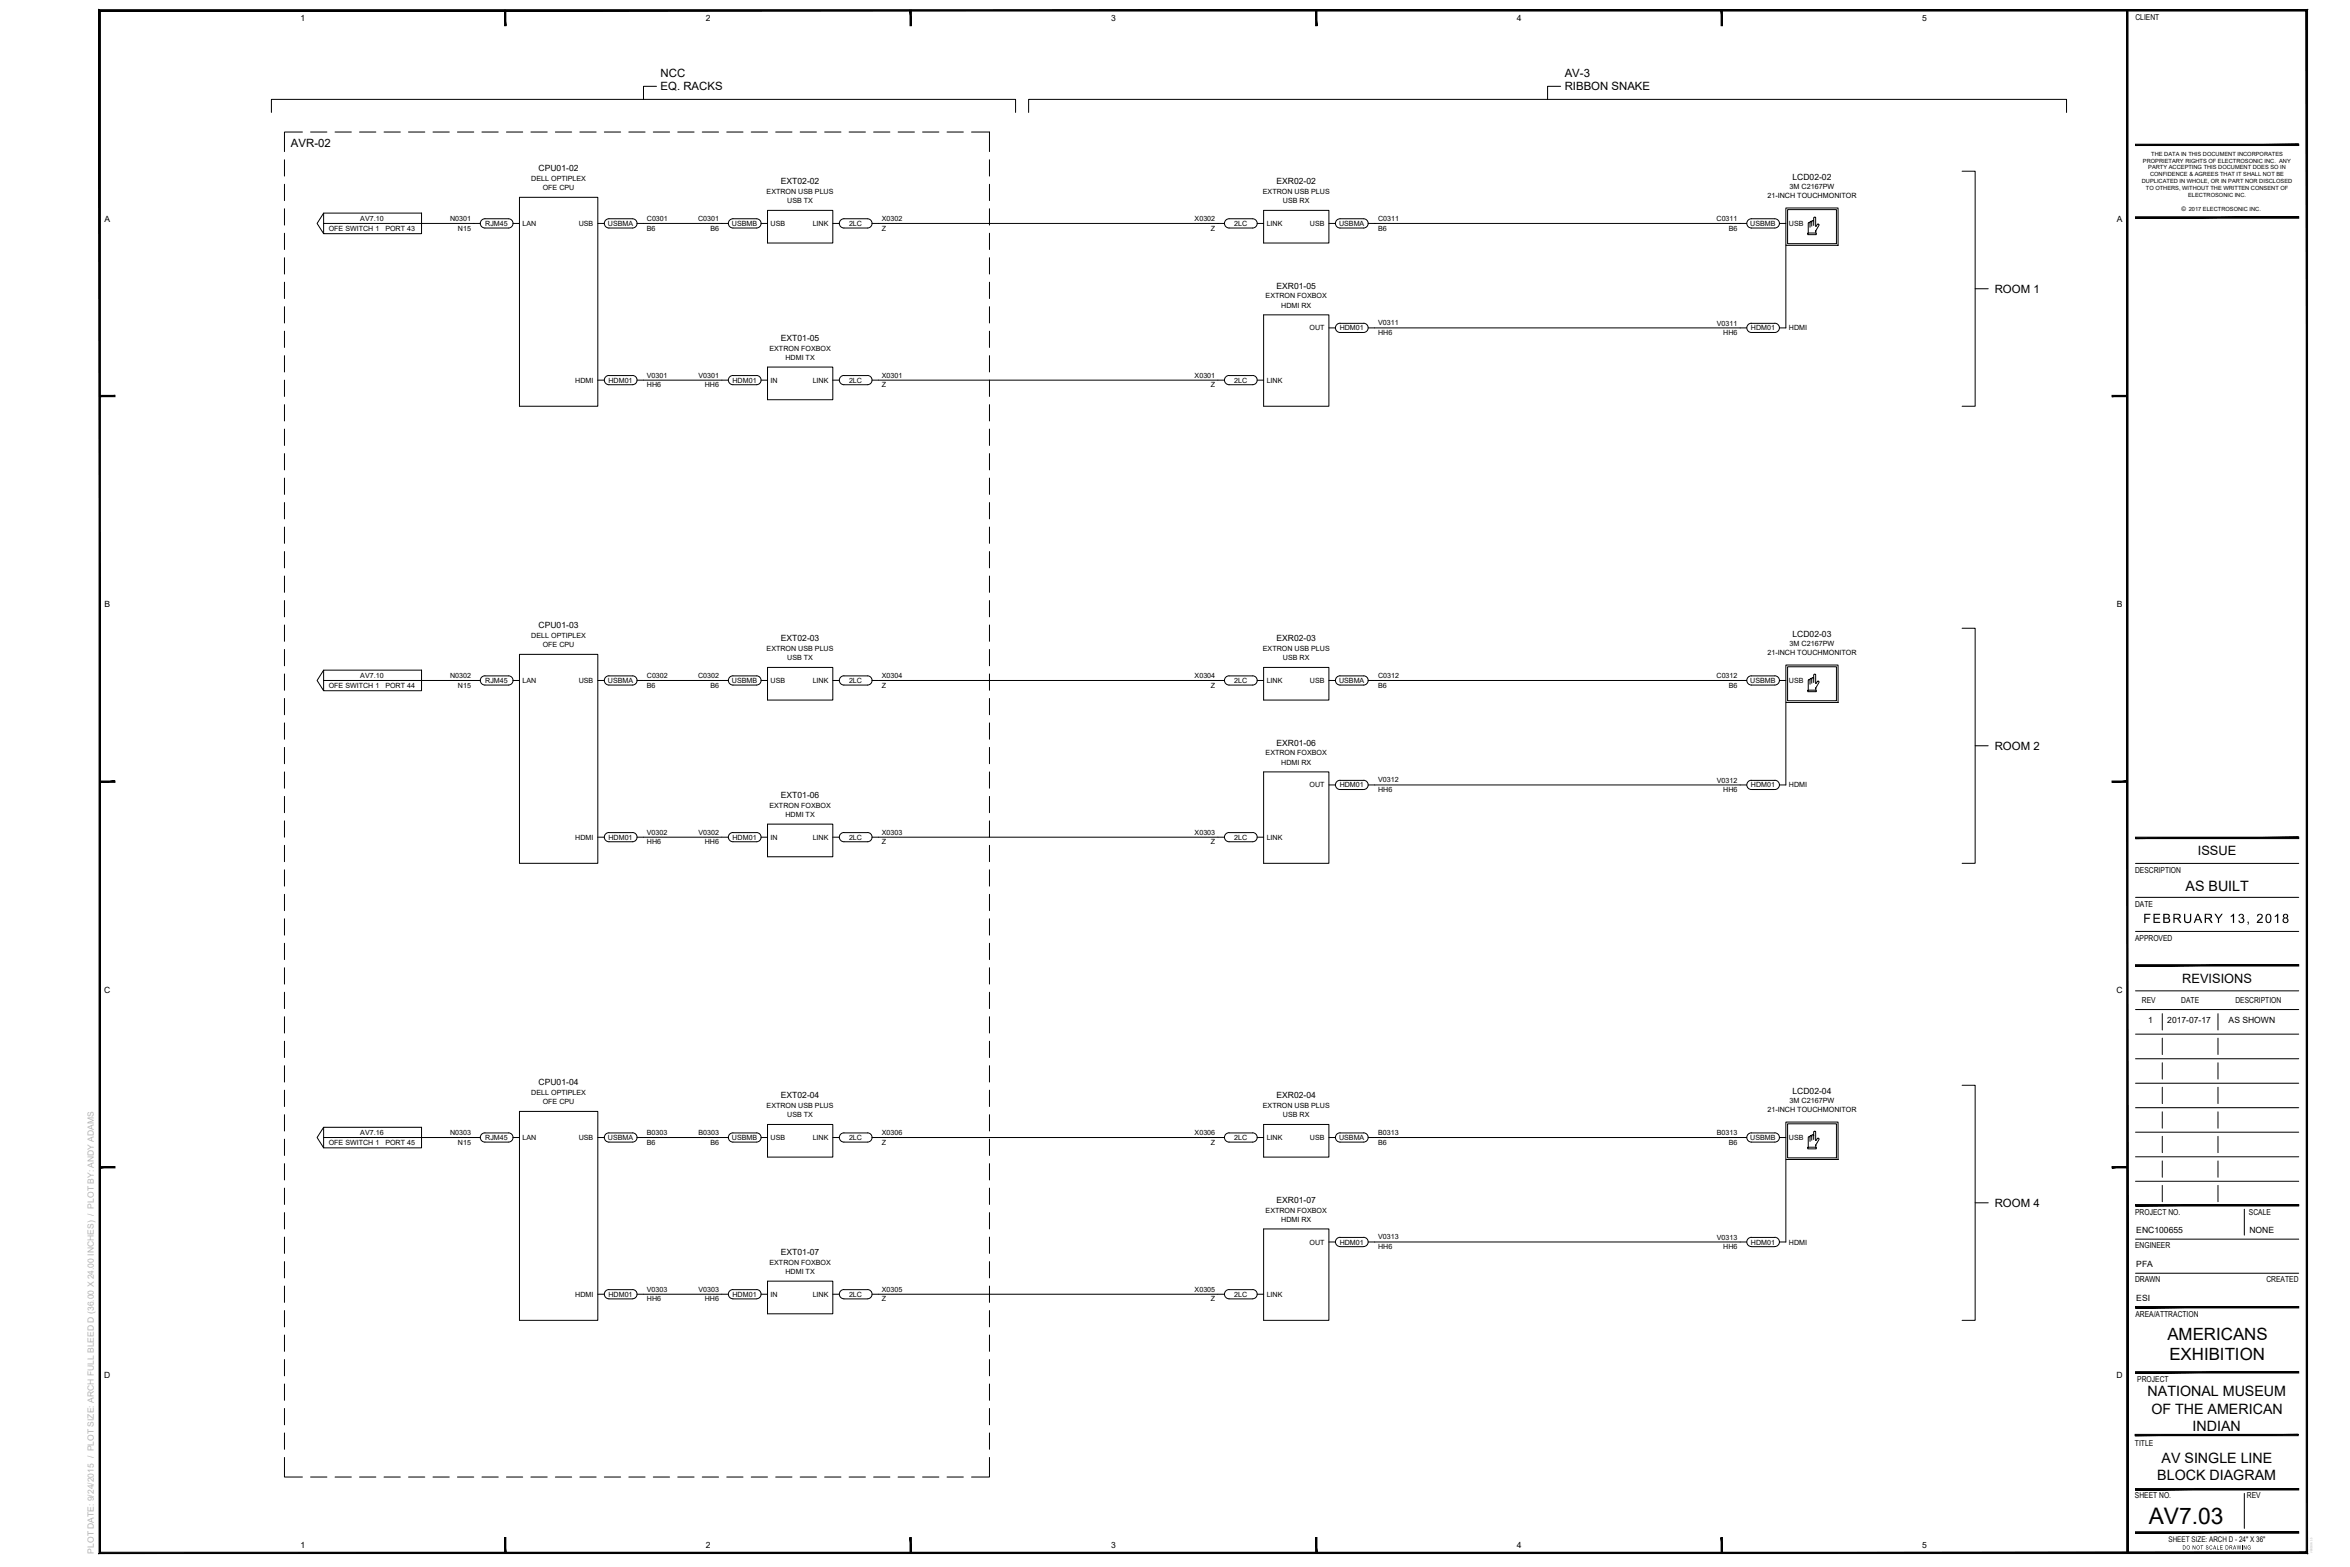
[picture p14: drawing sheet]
<svg xmlns="http://www.w3.org/2000/svg" width="914mm" height="610mm" viewBox="0 0 914 610" stroke-linecap="round" stroke-linejoin="round" font-family="sans-serif">
<defs><g id="words">
<text font-size="8.9" x="836.1" y="592.8">AV7.03</text>
<g font-size="6.6">
<text x="843.4" y="521.1">AMERICANS</text>
<text x="844.1" y="529.1">EXHIBITION</text>
</g>
<g font-size="5.5">
<text x="850.4" y="346.5">AS BUILT</text>
<text x="835.6" y="543.2">NATIONAL MUSEUM</text>
<text x="837.1" y="549.9">OF THE AMERICAN</text>
<text x="853.2" y="556.5">INDIAN</text>
<text x="841.1" y="569.1">AV SINGLE LINE</text>
<text x="839.4" y="575.7">BLOCK DIAGRAM</text>
</g>
<g font-size="5">
<text x="855.2" y="332.7">ISSUE</text>
<text x="833.9" y="359">FEBRUARY 13, 2018</text>
<text x="849.1" y="382.3">REVISIONS</text>
</g>
<g font-size="4.4">
<text x="257" y="35.2">EQ. RACKS</text>
<text x="257" y="30.1">NCC</text>
<text x="608.8" y="35.2">RIBBON SNAKE</text>
<text x="608.8" y="30.1">AV-3</text>
<text x="113.2" y="57.1">AVR-02</text>
<text x="776.2" y="113.9">ROOM 1</text>
<text x="776.2" y="291.7">ROOM 2</text>
<text x="776.2" y="469.5">ROOM 4</text>
</g>
<g font-size="3.3">
<text x="116.9" y="8.2">1</text>
<text x="274.6" y="8.2">2</text>
<text x="432.3" y="8.2">3</text>
<text x="590.2" y="8.2">4</text>
<text x="747.9" y="8.2">5</text>
<text x="209.6" y="66.6">CPU01-02</text>
<text x="303.9" y="71.7">EXT02-02</text>
<text x="496.7" y="71.7">EXR02-02</text>
<text x="697.5" y="70.1">LCD02-02</text>
<text x="40.7" y="86.2">A</text>
<text x="823.7" y="86.2">A</text>
<text x="496.7" y="112.3">EXR01-05</text>
<text x="303.9" y="132.6">EXT01-05</text>
<text x="40.6" y="236.2">B</text>
<text x="823.6" y="236.2">B</text>
<text x="209.6" y="244.4">CPU01-03</text>
<text x="303.9" y="249.5">EXT02-03</text>
<text x="496.7" y="249.5">EXR02-03</text>
<text x="697.5" y="247.9">LCD02-03</text>
<text x="496.7" y="290.1">EXR01-06</text>
<text x="303.9" y="310.4">EXT01-06</text>
<text x="40.5" y="386.2">C</text>
<text x="823.6" y="386.2">C</text>
<text x="835.9" y="398.1">1</text>
<text x="843.3" y="398.1">2017-07-17</text>
<text x="867.2" y="398.1">AS SHOWN</text>
<text x="209.6" y="422.2">CPU01-04</text>
<text x="697.5" y="425.7">LCD02-04</text>
<text x="303.9" y="427.3">EXT02-04</text>
<text x="496.7" y="427.3">EXR02-04</text>
<text x="496.7" y="467.9">EXR01-07</text>
<text x="831.2" y="479.6">ENC100655</text>
<text x="875.3" y="479.6">NONE</text>
<text x="303.9" y="488.2">EXT01-07</text>
<text x="831.2" y="492.8">PFA</text>
<text x="831.2" y="506">ESI</text>
<text x="40.5" y="536.3">D</text>
<text x="823.5" y="536.3">D</text>
<text x="116.9" y="602.3">1</text>
<text x="274.6" y="602.3">2</text>
<text x="432.3" y="602.3">3</text>
<text x="590.2" y="602.3">4</text>
<text x="747.9" y="602.3">5</text>
</g>
<text font-size="3.3" fill="#b3b3b3" x="36.5" y="604.4" transform="rotate(-90 36.5 604.4)">PLOT DATE: 9/24/2015 / PLOT SIZE: ARCH FULL BLEED D (36.00 X 24.00 INCHES) / PLOT BY: ANDY ADAMS</text>
<g font-size="3.2">
<text x="830.9" y="7.7">CLIENT</text>
<text x="830.8" y="339.4">DESCRIPTION</text>
<text x="830.8" y="352.7">DATE</text>
<text x="830.8" y="365.9">APPROVED</text>
<text x="833.4" y="390.2">REV</text>
<text x="848.7" y="390.2">DATE</text>
<text x="869.8" y="390.2">DESCRIPTION</text>
<text x="830.8" y="472.6">PROJECT NO.</text>
<text x="875.1" y="472.7">SCALE</text>
<text x="830.8" y="485.7">ENGINEER</text>
<text x="830.8" y="498.8">DRAWN</text>
<text x="881.9" y="498.8">CREATED</text>
<text x="830.9" y="512.2">AREA/ATTRACTION</text>
<text x="831.6" y="537.6">PROJECT</text>
<text x="830.7" y="562.5">TITLE</text>
<text x="830.7" y="582.9">SHEET NO.</text>
<text x="874.3" y="582.9">REV</text>
</g>
<text font-size="3" x="843.8" y="599.8">SHEET SIZE: ARCH D - 24&quot; X 36&quot;</text>
<g font-size="2.8">
<text x="206.7" y="70.3">DELL OPTIPLEX</text>
<text x="211.2" y="73.9">OFE CPU</text>
<text x="298.3" y="75.4">EXTRON USB PLUS</text>
<text x="491.4" y="75.4">EXTRON USB PLUS</text>
<text x="687.7" y="77.1">21-INCH TOUCHMONITOR</text>
<text x="696.4" y="73.5">3M C2167PW</text>
<text x="306.4" y="79">USB TX</text>
<text x="499.2" y="79">USB RX</text>
<text x="127.9" y="89.9">OFE SWITCH 1</text>
<text x="140.2" y="85.9">AV7.10</text>
<text x="149.9" y="89.9">PORT 43</text>
<text x="175.1" y="86">N0301</text>
<text x="178.2" y="89.7">N15</text>
<text x="188.8" y="87.9">RJM45</text>
<text x="203.3" y="87.9">LAN</text>
<text x="225.2" y="87.9">USB</text>
<text x="236.5" y="87.9">USBMA</text>
<text x="251.7" y="85.9">C0301</text>
<text x="251.7" y="89.7">B6</text>
<text x="271.6" y="86">C0301</text>
<text x="276.4" y="89.7">B6</text>
<text x="284.8" y="87.9">USBMB</text>
<text x="299.8" y="87.9">USB</text>
<text x="316.2" y="87.9">LINK</text>
<text x="330.4" y="87.9">2LC</text>
<text x="343.1" y="85.9">X0302</text>
<text x="343.1" y="89.7">Z</text>
<text x="464.8" y="86">X0302</text>
<text x="471.2" y="89.7">Z</text>
<text x="480.2" y="87.9">2LC</text>
<text x="492.9" y="87.9">LINK</text>
<text x="509.7" y="87.9">USB</text>
<text x="521" y="87.9">USBMA</text>
<text x="536.2" y="85.9">C0311</text>
<text x="536.2" y="89.7">B6</text>
<text x="667.9" y="86">C0311</text>
<text x="672.7" y="89.7">B6</text>
<text x="681" y="87.9">USBMB</text>
<text x="696.1" y="87.9">USB</text>
<text x="492.4" y="116.1">EXTRON FOXBOX</text>
<text x="498.5" y="119.7">HDMI RX</text>
<text x="509.6" y="128.5">OUT</text>
<text x="521.3" y="128.5">HDM01</text>
<text x="536.2" y="126.5">V0311</text>
<text x="536.2" y="130.4">HH6</text>
<text x="668" y="126.6">V0311</text>
<text x="670.5" y="130.3">HH6</text>
<text x="681.3" y="128.5">HDM01</text>
<text x="696.1" y="128.5">HDMI</text>
<text x="299.4" y="136.4">EXTRON FOXBOX</text>
<text x="305.6" y="140">HDMI TX</text>
<text x="223.8" y="148.9">HDMI</text>
<text x="236.8" y="148.9">HDM01</text>
<text x="251.7" y="146.9">V0301</text>
<text x="271.8" y="147">V0301</text>
<text x="285" y="148.9">HDM01</text>
<text x="299.8" y="148.9">IN</text>
<text x="316.2" y="148.9">LINK</text>
<text x="330.4" y="148.9">2LC</text>
<text x="343.1" y="146.9">X0301</text>
<text x="464.8" y="147">X0301</text>
<text x="480.2" y="148.9">2LC</text>
<text x="492.9" y="148.9">LINK</text>
<text x="251.7" y="150.7">HH6</text>
<text x="274.3" y="150.6">HH6</text>
<text x="343.1" y="150.7">Z</text>
<text x="471.2" y="150.6">Z</text>
<text x="206.7" y="248.2">DELL OPTIPLEX</text>
<text x="211.2" y="251.8">OFE CPU</text>
<text x="696.4" y="251.3">3M C2167PW</text>
<text x="298.3" y="253.3">EXTRON USB PLUS</text>
<text x="306.4" y="256.9">USB TX</text>
<text x="491.4" y="253.3">EXTRON USB PLUS</text>
<text x="499.2" y="256.9">USB RX</text>
<text x="687.7" y="254.9">21-INCH TOUCHMONITOR</text>
<text x="140.2" y="263.7">AV7.10</text>
<text x="175.1" y="263.8">N0302</text>
<text x="251.7" y="263.8">C0302</text>
<text x="271.6" y="263.8">C0302</text>
<text x="343.1" y="263.8">X0304</text>
<text x="464.8" y="263.8">X0304</text>
<text x="536.2" y="263.8">C0312</text>
<text x="667.9" y="263.8">C0312</text>
<text x="127.9" y="267.7">OFE SWITCH 1</text>
<text x="149.9" y="267.7">PORT 44</text>
<text x="178.2" y="267.5">N15</text>
<text x="188.8" y="265.7">RJM45</text>
<text x="203.3" y="265.7">LAN</text>
<text x="225.2" y="265.7">USB</text>
<text x="236.5" y="265.7">USBMA</text>
<text x="251.7" y="267.5">B6</text>
<text x="276.4" y="267.5">B6</text>
<text x="284.8" y="265.7">USBMB</text>
<text x="299.8" y="265.7">USB</text>
<text x="316.2" y="265.7">LINK</text>
<text x="330.4" y="265.7">2LC</text>
<text x="343.1" y="267.5">Z</text>
<text x="471.2" y="267.5">Z</text>
<text x="480.2" y="265.7">2LC</text>
<text x="492.9" y="265.7">LINK</text>
<text x="509.7" y="265.7">USB</text>
<text x="521" y="265.7">USBMA</text>
<text x="536.2" y="267.5">B6</text>
<text x="672.7" y="267.5">B6</text>
<text x="681" y="265.7">USBMB</text>
<text x="696.1" y="265.7">USB</text>
<text x="492.4" y="293.9">EXTRON FOXBOX</text>
<text x="498.5" y="297.5">HDMI RX</text>
<text x="536.2" y="304.4">V0312</text>
<text x="668" y="304.4">V0312</text>
<text x="509.6" y="306.3">OUT</text>
<text x="521.3" y="306.3">HDM01</text>
<text x="536.2" y="308.2">HH6</text>
<text x="670.5" y="308.1">HH6</text>
<text x="681.3" y="306.3">HDM01</text>
<text x="696.1" y="306.3">HDMI</text>
<text x="299.4" y="314.2">EXTRON FOXBOX</text>
<text x="305.6" y="317.8">HDMI TX</text>
<text x="223.8" y="326.7">HDMI</text>
<text x="236.8" y="326.7">HDM01</text>
<text x="251.7" y="324.7">V0302</text>
<text x="251.7" y="328.5">HH6</text>
<text x="271.8" y="324.8">V0302</text>
<text x="274.3" y="328.4">HH6</text>
<text x="285" y="326.7">HDM01</text>
<text x="299.8" y="326.7">IN</text>
<text x="316.2" y="326.7">LINK</text>
<text x="330.4" y="326.7">2LC</text>
<text x="343.1" y="324.7">X0303</text>
<text x="343.1" y="328.5">Z</text>
<text x="464.8" y="324.8">X0303</text>
<text x="471.2" y="328.4">Z</text>
<text x="480.2" y="326.7">2LC</text>
<text x="492.9" y="326.7">LINK</text>
<text x="206.7" y="426">DELL OPTIPLEX</text>
<text x="211.2" y="429.6">OFE CPU</text>
<text x="298.3" y="431.1">EXTRON USB PLUS</text>
<text x="491.4" y="431.1">EXTRON USB PLUS</text>
<text x="696.4" y="429.1">3M C2167PW</text>
<text x="306.4" y="434.7">USB TX</text>
<text x="499.2" y="434.7">USB RX</text>
<text x="687.7" y="432.7">21-INCH TOUCHMONITOR</text>
<text x="140.2" y="441.5">AV7.16</text>
<text x="175.1" y="441.6">N0303</text>
<text x="188.8" y="443.5">RJM45</text>
<text x="203.3" y="443.5">LAN</text>
<text x="225.2" y="443.5">USB</text>
<text x="236.5" y="443.5">USBMA</text>
<text x="251.7" y="441.6">B0303</text>
<text x="271.8" y="441.6">B0303</text>
<text x="284.8" y="443.5">USBMB</text>
<text x="299.8" y="443.5">USB</text>
<text x="316.2" y="443.5">LINK</text>
<text x="330.4" y="443.5">2LC</text>
<text x="343.1" y="441.6">X0306</text>
<text x="464.8" y="441.6">X0306</text>
<text x="480.2" y="443.5">2LC</text>
<text x="492.9" y="443.5">LINK</text>
<text x="509.7" y="443.5">USB</text>
<text x="521" y="443.5">USBMA</text>
<text x="536.2" y="441.6">B0313</text>
<text x="668" y="441.6">B0313</text>
<text x="681" y="443.5">USBMB</text>
<text x="696.1" y="443.5">USB</text>
<text x="127.9" y="445.5">OFE SWITCH 1</text>
<text x="149.9" y="445.5">PORT 45</text>
<text x="178.2" y="445.3">N15</text>
<text x="251.7" y="445.3">B6</text>
<text x="276.4" y="445.3">B6</text>
<text x="343.1" y="445.3">Z</text>
<text x="471.2" y="445.3">Z</text>
<text x="536.2" y="445.3">B6</text>
<text x="672.7" y="445.3">B6</text>
<text x="492.4" y="471.7">EXTRON FOXBOX</text>
<text x="498.5" y="475.3">HDMI RX</text>
<text x="509.6" y="484.2">OUT</text>
<text x="521.3" y="484.2">HDM01</text>
<text x="536.2" y="482.2">V0313</text>
<text x="536.2" y="486">HH6</text>
<text x="668" y="482.3">V0313</text>
<text x="670.5" y="486">HH6</text>
<text x="681.3" y="484.2">HDM01</text>
<text x="696.1" y="484.2">HDMI</text>
<text x="299.4" y="492">EXTRON FOXBOX</text>
<text x="305.6" y="495.6">HDMI TX</text>
<text x="251.7" y="502.5">V0303</text>
<text x="271.8" y="502.6">V0303</text>
<text x="343.1" y="502.5">X0305</text>
<text x="464.8" y="502.6">X0305</text>
<text x="223.8" y="504.5">HDMI</text>
<text x="236.8" y="504.5">HDM01</text>
<text x="251.7" y="506.3">HH6</text>
<text x="274.3" y="506.3">HH6</text>
<text x="285" y="504.5">HDM01</text>
<text x="299.8" y="504.5">IN</text>
<text x="316.2" y="504.5">LINK</text>
<text x="330.4" y="504.5">2LC</text>
<text x="343.1" y="506.3">Z</text>
<text x="471.2" y="506.3">Z</text>
<text x="480.2" y="504.5">2LC</text>
<text x="492.9" y="504.5">LINK</text>
</g>
<text font-size="2.4" x="848.9" y="82">© 2017 ELECTROSONIC INC.</text>
<g font-size="2.2">
<text x="833.8" y="63.2">PROPRIETARY RIGHTS OF ELECTROSONIC INC. ANY</text>
<text x="835.9" y="65.9">PARTY ACCEPTING THIS DOCUMENT DOES SO IN</text>
<text x="837.1" y="60.6">THE DATA IN THIS DOCUMENT INCORPORATES</text>
<text x="833.4" y="71.2">DUPLICATED IN WHOLE, OR IN PART NOR DISCLOSED</text>
<text x="836.6" y="68.6">CONFIDENCE &amp; AGREES THAT IT SHALL NOT BE</text>
<text x="835" y="73.9">TO OTHERS, WITHOUT THE WRITTEN CONSENT OF</text>
<text x="851.4" y="76.6">ELECTROSONIC INC.</text>
<text x="849.2" y="602.8">DO NOT SCALE DRAWING</text>
</g>
</g></defs>
<g fill="none" stroke="#000" stroke-width=".39">
<path d="M255.5 33.6h-5.1v5.1M607.3 33.6h-5.1v5.1M105.6 43.7v-5h289.6v5M117.7 51.4h-7v7.6M120.8 51.4h6.4M130.4 51.4h6.3M139.9 51.4h6.3M149.4 51.4h6.4M158.9 51.4h6.4M168.5 51.4h6.3M178 51.4h6.3M187.5 51.4h6.4"/>
<path d="M197 51.4h6.4M206.6 51.4h6.3M216.1 51.4h6.3M225.6 51.4h6.4M235.1 51.4h6.4M244.7 51.4h6.3M254.2 51.4h6.3M263.7 51.4h6.4M273.2 51.4h6.4M282.8 51.4h6.3M292.3 51.4h6.3M301.8 51.4h6.4"/>
<path d="M311.3 51.4h6.4M320.9 51.4h6.3M330.4 51.4h6.3M339.9 51.4h6.4M349.4 51.4h6.4M359 51.4h6.3M368.5 51.4h6.3M378 51.4h7v7.6M400.2 43.7v-5h403.9v5M110.7 62.2v6.3M110.7 71.7v6.3M202.1 76.8h30.5v81.2h-30.5z"/>
<path d="M385 62.2v6.3M385 71.7v6.3M763.5 66.6h5v91.4h-5M110.7 81.2v6.4M110.7 90.7v6.4M125.9 82.9l-2.5 4 2.5 4M125.9 82.9h38.1v8h-38.1zM125.9 86.9h61M188.7 85.1h9.1M188.7 88.7h9.1M188.7 85.1a1.8 1.8 0 0 0-1.8 1.8 1.8 1.8 0 0 0 1.8 1.8M197.8 85.1a1.8 1.8 0 0 1 1.8 1.8 1.8 1.8 0 0 1-1.8 1.8"/>
<path d="M199.6 86.9h2.5M232.6 86.9h2.5M235.7 85.6l1.2-.5h9.2a1.8 1.8 0 0 1 1.8 1.8 1.8 1.8 0 0 1-1.8 1.8h-9.2a1.8 1.8 0 0 1-1.6-1.1 1.8 1.8 0 0 1 .4-2zM247.8 86.9h35.6M283.9 85.6l1.3-.5h9.2a1.8 1.8 0 0 1 1.7 1.8 1.8 1.8 0 0 1-1.8 1.8h-9.1a1.8 1.8 0 0 1-1.7-1.1 1.8 1.8 0 0 1 .4-2zM296.1 86.9h2.5M298.6 81.8h25.4v12.7h-25.4zM324 86.9h2.6M327.1 85.6l1.3-.5h9.1a1.8 1.8 0 0 1 1.8 1.8 1.8 1.8 0 0 1-1.8 1.8h-9.1a1.8 1.8 0 0 1-1.7-1.1 1.8 1.8 0 0 1 .4-2zM339.3 86.9h137.1M385 81.2v6.4M385 90.7v6.4"/>
<path d="M477 85.6l1.2-.5h9.2a1.8 1.8 0 0 1 1.8 1.8 1.8 1.8 0 0 1-1.8 1.8h-9.2a1.8 1.8 0 0 1-1.6-1.1 1.8 1.8 0 0 1 .4-2zM489.1 86.9h2.6M491.7 81.8h25.4v12.7h-25.4zM517.1 86.9h2.5M520.2 85.6l1.2-.5h9.2a1.8 1.8 0 0 1 1.8 1.8 1.8 1.8 0 0 1-1.9 1.8h-9.1a1.8 1.8 0 0 1-1.6-1.1 1.8 1.8 0 0 1 .4-2zM532.3 86.9h147.3M681.5 85.1h9.1a1.8 1.8 0 0 1 1.8 1.8 1.8 1.8 0 0 1-1.8 1.8h-9.1M681.5 85.1a1.8 1.8 0 0 0-1.8 1.8 1.8 1.8 0 0 0 1.8 1.8M692.3 86.9h2.6M694.9 80.9h20.3v14.5h-20.3zM694.9 95.4v32.2h-2.6M695.6 81.5h19v13.3h-19z"/>
<path d="M703.4 90.7l3.3-.1v.6l-3.3 .1zM703.6 90.6v-3.8l.3-.3 .4 .2v-.5l.7 .1 .2-.5 .5 .2 .2-1.5 .6 .1v3.4l.8-.9 .5 .3-1.3 2.4v.8M704.3 86.7v1.7M705 86.2v1.8M705.7 86v1.7M110.7 100.3v6.3M110.7 109.8v6.3M110.7 119.3v6.4M385 100.3v6.3M385 109.8v6.3M385 119.3v6.4M768.5 112.3h5.1"/>
<path d="M110.7 128.8v6.4M110.7 138.4v6.3M385 128.8v6.4M385 138.4v6.3M491.7 122.5h25.4v35.5h-25.4zM517.1 127.6h2.5M520.2 126.3l1.2-.6h9.2a1.8 1.8 0 0 1 1.8 1.9 1.8 1.8 0 0 1-1.9 1.7h-9.1a1.8 1.8 0 0 1-1.6-1.1 1.8 1.8 0 0 1 .4-1.9zM532.3 127.6h147.3M681.5 125.8l9.1-.1a1.8 1.8 0 0 1 1.8 1.8 1.8 1.8 0 0 1-1.8 1.8h-9.1M681.5 125.7a1.8 1.8 0 0 0-1.8 1.8 1.8 1.8 0 0 0 1.8 1.8M110.7 147.9v6.3M110.7 157.4v6.4"/>
<path d="M232.6 147.9h2.5M235.7 146.6l1.2-.5h9.2a1.8 1.8 0 0 1 1.8 1.8 1.8 1.8 0 0 1-1.8 1.8h-9.2a1.8 1.8 0 0 1-1.6-1.1 1.8 1.8 0 0 1 .4-2zM247.8 147.9h35.6M283.9 146.6l1.3-.5h9.2a1.8 1.8 0 0 1 1.7 1.8 1.8 1.8 0 0 1-1.8 1.8h-9.1a1.8 1.8 0 0 1-1.7-1.1 1.8 1.8 0 0 1 .4-2zM296.1 147.9h2.5M298.6 142.8h25.4v12.7h-25.4zM324 147.9h2.6M327.1 146.6l1.3-.5h9.1a1.8 1.8 0 0 1 1.8 1.8 1.8 1.8 0 0 1-1.8 1.8h-9.1a1.8 1.8 0 0 1-1.7-1.1 1.8 1.8 0 0 1 .4-2zM339.3 147.9h137.1M385 147.9v6.3M385 157.4v6.4M477 146.6l1.2-.5h9.2a1.8 1.8 0 0 1 1.8 1.8 1.8 1.8 0 0 1-1.8 1.8h-9.2a1.8 1.8 0 0 1-1.6-1.1 1.8 1.8 0 0 1 .4-2z"/>
<path d="M489.1 147.9h2.6M110.7 166.9v6.4M110.7 176.5v6.3M385 166.9v6.4M385 176.5v6.3M110.7 186v6.3M110.7 195.5v6.4M385 186v6.3M385 195.5v6.4M110.7 205v6.4M110.7 214.6v6.3M385 205v6.4"/>
<path d="M385 214.6v6.3M110.7 224.1v6.3M110.7 233.6v6.4M385 224.1v6.3M385 233.6v6.4M110.7 243.1v6.4M110.7 252.7v6.3M202.1 254.6h30.5v81.2h-30.5zM298.6 259.6h25.4v12.7h-25.4zM385 243.1v6.4M385 252.7v6.3M491.7 259.6h25.4v12.7h-25.4z"/>
<path d="M694.9 258.7h20.3v14.6h-20.3zM695.6 259.4h19v13.2h-19zM763.5 244.4h5v91.4h-5M110.7 262.2v6.3M110.7 271.7v6.4M125.9 260.7l-2.5 4 2.5 4M125.9 260.7h38.1v8h-38.1zM125.9 264.7h61M188.7 262.9h9.1M188.7 266.5h9.1M188.7 262.9a1.8 1.8 0 0 0-1.8 1.8 1.8 1.8 0 0 0 1.8 1.8M197.8 262.9a1.8 1.8 0 0 1 1.8 1.8 1.8 1.8 0 0 1-1.8 1.8"/>
<path d="M199.6 264.7h2.5M232.6 264.7h2.5M235.7 263.4l1.2-.5h9.2a1.8 1.8 0 0 1 1.8 1.8 1.8 1.8 0 0 1-1.8 1.8h-9.2a1.8 1.8 0 0 1-1.6-1.1 1.8 1.8 0 0 1 .4-2zM247.8 264.7h35.6M283.9 263.4l1.3-.5h9.2a1.8 1.8 0 0 1 1.7 1.8 1.8 1.8 0 0 1-1.8 1.8h-9.1a1.8 1.8 0 0 1-1.7-1.1 1.8 1.8 0 0 1 .4-2zM296.1 264.7h2.5M324 264.7h2.6M327.1 263.4l1.3-.5h9.1a1.8 1.8 0 0 1 1.8 1.8 1.8 1.8 0 0 1-1.8 1.8h-9.1a1.8 1.8 0 0 1-1.7-1.1 1.8 1.8 0 0 1 .4-2zM339.3 264.7h137.1M385 262.2v6.3M385 271.7v6.4M477 263.4l1.2-.5h9.2a1.8 1.8 0 0 1 1.8 1.8 1.8 1.8 0 0 1-1.8 1.8h-9.2a1.8 1.8 0 0 1-1.6-1.1 1.8 1.8 0 0 1 .4-2z"/>
<path d="M489.1 264.7h2.6M517.1 264.7h2.5M520.2 263.4l1.2-.5h9.2a1.8 1.8 0 0 1 1.8 1.8 1.8 1.8 0 0 1-1.9 1.8h-9.1a1.8 1.8 0 0 1-1.6-1.1 1.8 1.8 0 0 1 .4-2zM532.3 264.7h147.3M681.5 262.9h9.1a1.8 1.8 0 0 1 1.8 1.8 1.8 1.8 0 0 1-1.8 1.8h-9.1M681.5 262.9a1.8 1.8 0 0 0-1.8 1.8 1.8 1.8 0 0 0 1.8 1.8M692.3 264.7h2.6M694.9 273.3v32.1h-2.6M703.4 268.5h3.3v.6h-3.3zM703.6 268.5v-3.9l.3-.3 .4 .2 .1-.5 .6 .1 .2-.5 .5 .2v-1.2l.3-.3 .5 .1v3.5l.8-.9 .5 .2-1.3 2.4v.9M704.3 264.5v1.7M705 264v1.8"/>
<path d="M705.7 263.8v1.7M110.7 281.2v6.4M110.7 290.8v6.3M385 281.2v6.4M385 290.8v6.3M768.5 290.1h5.1M110.7 300.3v6.3M110.7 309.8v6.4M110.7 319.3v6.4M385 300.3v6.3M385 309.8v6.4M385 319.3v6.4"/>
<path d="M491.7 300.3h25.4v35.5h-25.4zM517.1 305.4h2.5M521.4 303.6h9.1M521.4 303.5a1.8 1.8 0 0 0-1.8 1.8 1.8 1.8 0 0 0 1.8 1.8h9.1a1.8 1.8 0 0 0 1.9-1.7 1.8 1.8 0 0 0-1.8-1.9M532.3 305.4h147.3M681.5 303.6h9.1M681.5 303.5a1.8 1.8 0 0 0-1.8 1.8 1.8 1.8 0 0 0 1.8 1.8M690.6 303.5a1.8 1.8 0 0 1 1.8 1.8 1.8 1.8 0 0 1-1.8 1.8h-9.1M110.7 328.9v6.3M110.7 338.4v6.3M232.6 325.7h2.5M236.9 323.9h9.2"/>
<path d="M236.9 323.9a1.8 1.8 0 0 0-1.8 1.8 1.8 1.8 0 0 0 1.8 1.8h9.2a1.8 1.8 0 0 0 1.8-1.8 1.8 1.8 0 0 0-1.8-1.8M247.8 325.7h35.6M285.2 323.9h9.1M285.2 323.9a1.8 1.8 0 0 0-1.8 1.8 1.8 1.8 0 0 0 1.8 1.8h9.1a1.8 1.8 0 0 0 1.8-1.8 1.8 1.8 0 0 0-1.7-1.8M296.1 325.7h2.5M298.6 320.6h25.4v12.7h-25.4zM324 325.7h2.6M328.4 323.9h9.1M328.4 323.9a1.8 1.8 0 0 0-1.8 1.8 1.8 1.8 0 0 0 1.8 1.8h9.1a1.8 1.8 0 0 0 1.8-1.8 1.8 1.8 0 0 0-1.8-1.8M339.3 325.7h137.1M385 328.9v6.3M385 338.4v6.3"/>
<path d="M478.2 323.9h9.2M478.2 323.9a1.8 1.8 0 0 0-1.8 1.8 1.8 1.8 0 0 0 1.8 1.8h9.2a1.8 1.8 0 0 0 1.8-1.8 1.8 1.8 0 0 0-1.8-1.8M489.1 325.7h2.6M830.9 335.9h63.5M110.7 347.9v6.4M110.7 357.4v6.4M385 347.9v6.4M385 357.4v6.4M830.9 349.1h63.5M110.7 367v6.3M110.7 376.5v6.3M385 367v6.3"/>
<path d="M385 376.5v6.3M830.9 362.3h63.5M110.7 386v6.4M110.7 395.5v6.4M385 386v6.4M385 395.5v6.4M830.9 392.7h63.5M830.9 385.5h63.5M841.4 394.3v6.4M863 394.3v6.4M110.7 405.1v6.3M110.7 414.6v6.3"/>
<path d="M385 405.1v6.3M385 414.6v6.3M830.9 411.9h63.5M830.9 402.3h63.5M841.4 403.9v6.3M841.4 413.4v6.4M863 403.9v6.3M863 413.4v6.4M110.7 424.1v6.4M110.7 433.6v6.4M125.9 438.5l-2.5 4 2.5 4M125.9 438.5h38.1v8h-38.1z"/>
<path d="M202.1 432.4h30.5v81.2h-30.5zM298.6 437.4h25.4v12.7h-25.4zM385 424.1v6.4M385 433.6v6.4M491.7 437.4h25.4v12.7h-25.4zM694.9 436.5h20.3v14.6h-20.3zM695.6 437.2h19v13.2h-19zM763.5 422.2h5v91.4h-5M830.9 421.4h63.5M830.9 430.9h63.5M841.4 423v6.3M841.4 432.5v6.4"/>
<path d="M863 423v6.3M863 432.5v6.4M110.7 443.2v6.3M110.7 452.7v6.3M125.9 442.5h61M188.7 440.7h9.1M188.7 444.3h9.1M188.7 440.7a1.8 1.8 0 0 0-1.8 1.8 1.8 1.8 0 0 0 1.8 1.8M197.8 440.7a1.8 1.8 0 0 1 1.8 1.8 1.8 1.8 0 0 1-1.8 1.8M199.6 442.5h2.5M232.6 442.5h2.5M236.9 440.7h9.2"/>
<path d="M236.9 440.7a1.8 1.8 0 0 0-1.8 1.8 1.8 1.8 0 0 0 1.8 1.8h9.2a1.8 1.8 0 0 0 1.8-1.8 1.8 1.8 0 0 0-1.8-1.8M247.8 442.5h35.6M285.2 440.7h9.1M285.2 440.7a1.8 1.8 0 0 0-1.8 1.8 1.8 1.8 0 0 0 1.8 1.8h9.1a1.8 1.8 0 0 0 1.8-1.8 1.8 1.8 0 0 0-1.7-1.8M296.1 442.5h2.5M324 442.5h2.6M328.4 440.7h9.1M328.4 440.7a1.8 1.8 0 0 0-1.8 1.8 1.8 1.8 0 0 0 1.8 1.8h9.1a1.8 1.8 0 0 0 1.8-1.8 1.8 1.8 0 0 0-1.8-1.8M339.3 442.5h137.1M385 443.2v6.3M385 452.7v6.3M478.2 440.7h9.2"/>
<path d="M478.2 440.7a1.8 1.8 0 0 0-1.8 1.8 1.8 1.8 0 0 0 1.8 1.8h9.2a1.8 1.8 0 0 0 1.8-1.8 1.8 1.8 0 0 0-1.8-1.8M489.1 442.5h2.6M517.1 442.5h2.5M521.4 440.7h9.1M521.4 440.7a1.8 1.8 0 0 0-1.8 1.8 1.8 1.8 0 0 0 1.8 1.8h9.1a1.8 1.8 0 0 0 1.9-1.8 1.8 1.8 0 0 0-1.8-1.8M532.3 442.5h147.3M681.5 440.7h9.1M681.5 440.7a1.8 1.8 0 0 0-1.8 1.8 1.8 1.8 0 0 0 1.8 1.8M690.6 440.7a1.8 1.8 0 0 1 1.8 1.8 1.8 1.8 0 0 1-1.8 1.8h-9.1M692.3 442.5h2.6M694.9 451.1v32.1h-2.6M703.4 446.3h3.3v.6h-3.3z"/>
<path d="M703.6 446.3v-3.9l.7-.1 .2-.6 .5 .2 .1-.4 .6 .2v-1.3l.3-.3 .5 .2v3.3l.8-.8 .5 .2-1.3 2.4v.9M704.3 442.3v1.7M705 441.9v1.7M705.7 441.7v1.6M830.9 459.5h63.5M830.9 450h63.5M830.9 440.5h63.5M841.4 442.1v6.3M841.4 451.6v6.4M863 442.1v6.3M863 451.6v6.4M110.7 462.2v6.4"/>
<path d="M110.7 471.7v6.4M385 462.2v6.4M385 471.7v6.4M491.7 478.1h25.4v35.5h-25.4zM768.5 467.9h5.1M830.9 469.1h63.5M841.4 461.2v6.3M863 461.2v6.3M873.3 470.4v10.1M110.7 481.3v6.3M110.7 490.8v6.3M298.6 498.4h25.4v12.7h-25.4z"/>
<path d="M385 481.3v6.3M385 490.8v6.3M517.1 483.2h2.5M521.4 481.4h9.1M521.4 485h9.1M521.4 481.3a1.8 1.8 0 0 0-1.8 1.8 1.8 1.8 0 0 0 1.8 1.8M530.6 481.3a1.8 1.8 0 0 1 1.8 1.8 1.8 1.8 0 0 1-1.8 1.8M532.3 483.2h147.3M681.5 481.4h9.1M681.5 485h9.1M681.5 481.3a1.8 1.8 0 0 0-1.8 1.8 1.8 1.8 0 0 0 1.8 1.8M690.6 481.3a1.8 1.8 0 0 1 1.8 1.8 1.8 1.8 0 0 1-1.8 1.8"/>
<path d="M830.9 495.3h63.5M830.9 482.1h63.5M110.7 500.3v6.4M110.7 509.8v6.4M110.7 519.4v6.3M232.6 503.5h2.5M236.9 501.7h9.2M236.9 505.3h9.2M236.9 501.7a1.8 1.8 0 0 0-1.8 1.8 1.8 1.8 0 0 0 1.8 1.8M246.1 501.7a1.8 1.8 0 0 1 1.8 1.8 1.8 1.8 0 0 1-1.8 1.8M247.8 503.5h35.6M285.2 501.7h9.1"/>
<path d="M285.2 505.3h9.1M285.2 501.7a1.8 1.8 0 0 0-1.8 1.8 1.8 1.8 0 0 0 1.8 1.8M294.4 501.7a1.8 1.8 0 0 1 1.7 1.8 1.8 1.8 0 0 1-1.7 1.8M296.1 503.5h2.5M324 503.5h2.6M328.4 501.7h9.1M328.4 505.3h9.1M328.4 501.7a1.8 1.8 0 0 0-1.8 1.8 1.8 1.8 0 0 0 1.8 1.8M337.5 501.7a1.8 1.8 0 0 1 1.8 1.8 1.8 1.8 0 0 1-1.8 1.8M339.3 503.5h137.1M385 500.3v6.4M385 509.8v6.4"/>
<path d="M385 519.4v6.3M478.2 501.7h9.2M478.2 505.3h9.2M478.2 501.7a1.8 1.8 0 0 0-1.8 1.8 1.8 1.8 0 0 0 1.8 1.8M487.4 501.7a1.8 1.8 0 0 1 1.8 1.8 1.8 1.8 0 0 1-1.8 1.8M489.1 503.5h2.6M110.7 528.9v6.3M110.7 538.4v6.4M385 528.9v6.3M385 538.4v6.4M110.7 547.9v6.4M110.7 557.5v6.3"/>
<path d="M385 547.9v6.4M385 557.5v6.3M110.7 567v7.6h7M120.8 574.6h6.4M130.4 574.6h6.3M139.9 574.6h6.3M149.4 574.6h6.4M158.9 574.6h6.4M168.5 574.6h6.3M178 574.6h6.3M187.5 574.6h6.4M197 574.6h6.4"/>
<path d="M206.6 574.6h6.3M216.1 574.6h6.3M225.6 574.6h6.4M235.1 574.6h6.4M244.7 574.6h6.3M254.2 574.6h6.3M263.7 574.6h6.4M273.2 574.6h6.4M282.8 574.6h6.3M292.3 574.6h6.3M301.8 574.6h6.4M311.3 574.6h6.4"/>
<path d="M320.9 574.6h6.3M330.4 574.6h6.3M339.9 574.6h6.4M349.4 574.6h6.4M359 574.6h6.3M368.5 574.6h6.3M385 567v7.6h-7M873.3 581v13.6"/>
</g>
<g fill="#000" stroke="#000" stroke-width=".39">
<path d="M196.3 4l.5 6v-6zM196.3 4l.5 6h-.5z"/>
<path d="M354.1 4l.5 6v-6zM354.1 4l.5 6h-.5z"/>
<path d="M511.9 4l.5 6v-6zM511.9 4l.5 6h-.5z"/>
<path d="M669.7 4l.5 6v-6zM669.7 4l.5 6h-.5z"/>
<path d="M830.9 56.1v.5l63.5-.5zM830.9 56.6l63.5-.5v.5z"/>
<path d="M830.9 84.3v.6l63.5-.6zM830.9 84.9l63.5-.6v.6z"/>
<path d="M38.8 153.8v.5l5.9-.5zM38.8 154.3l5.9-.5v.5z"/>
<path d="M821.8 154.3h6v-.5zM821.8 153.8h6l-6 .5z"/>
<path d="M38.8 303.8v.5l5.9-.5zM38.8 304.3l5.9-.5v.5z"/>
<path d="M821.8 304.3h6v-.5zM821.8 303.8h6l-6 .5z"/>
<path d="M830.9 325.7v.5l63.5-.5zM830.9 326.2l63.5-.5v.5z"/>
<path d="M830.9 375.3v.5l63.5-.5zM830.9 375.8l63.5-.5v.5z"/>
<path d="M38.8 453.8v.5l5.9-.5zM38.8 454.3l5.9-.5v.5z"/>
<path d="M821.8 454.3h6v-.5zM821.8 453.8h6l-6 .5z"/>
<path d="M830.9 468.6v.5l63.5-.5zM830.9 469.1l63.5-.5v.5z"/>
<path d="M830.9 508.3v.5l63.5-.5zM830.9 508.8l63.5-.5v.5z"/>
<path d="M830.9 533.6v.5l63.5-.5zM830.9 534.1l63.5-.5v.5z"/>
<path d="M830.8 558v.5l63.4-.5zM830.8 558.5l63.4-.5v.5z"/>
<path d="M830.9 579.1v.5l63.5-.5zM830.9 579.6l63.5-.5v.5z"/>
<path d="M830.9 595.9v.5l63.5-.5zM830.9 596.4l63.5-.5v.5z"/>
<path d="M39.1 603.9l-.5 .5 858.8-.5zM38.6 604.4l858.8-.5 .5 .5zM897.4 4.3v599.6l.5 .5zM897.4 4.3l.5-.5v600.6zM39.1 4.3h858.3l.5-.5zM38.6 3.8h859.3l-858.8 .5zM38.6 3.8l.5 600.1v-599.6zM38.6 3.8l.5 600.1-.5 .5z"/>
<path d="M196.3 598.1v6h.5zM196.3 598.1h.5v6z"/>
<path d="M354.1 598.1v6h.5zM354.1 598.1h.5v6z"/>
<path d="M511.9 598.1v6h.5zM511.9 598.1h.5v6z"/>
<path d="M669.7 598.1v6h.5zM669.7 598.1h.5v6z"/>
<path d="M827.5 4v600.1h.5zM827.5 4h.5v600.1z"/>
</g>
<g fill="#000">
<path d="M885.1 356.4l1.4-1v3.6h-.5v-2.8l-.8 .6zM873.1 601.2l.8 1.3 .2-1.3v1.6l-.9-1.3-.1 1.3zM874.7 601.4l.3-.2 .6 .1 .1 .4-.6-.3-.4 .4 .4 .8 .5-.1v-.3l-.4-.2h.5l-.1 .7-.6 .1-.4-.3z"/>
<path d="M881.9 355.8l1.1-.3 .7 .7 .1 1.8-.7 1h-.9l-.6-.6-.1-1.6zM882.2 356l-.2 2.2 .4 .5h.4l.5-.6v-1.6l-.4-.6z"/>
<path d="M888.4 355.9l.9-.5 1 .6v.6l-.5 .5 .5 .2 .2 .8-.7 .9h-1l-.6-.6v-.8l.6-.5-.5-.4zM888.7 356.4a.6 .6 0 0 0 1.2 0 .6 .6 0 0 0-1.2 0zM888.6 358a.75 .75 0 0 0 1.5 0 .75 .75 0 0 0-1.5 0z"/>
</g>
<use href="#words"/>
</svg>
